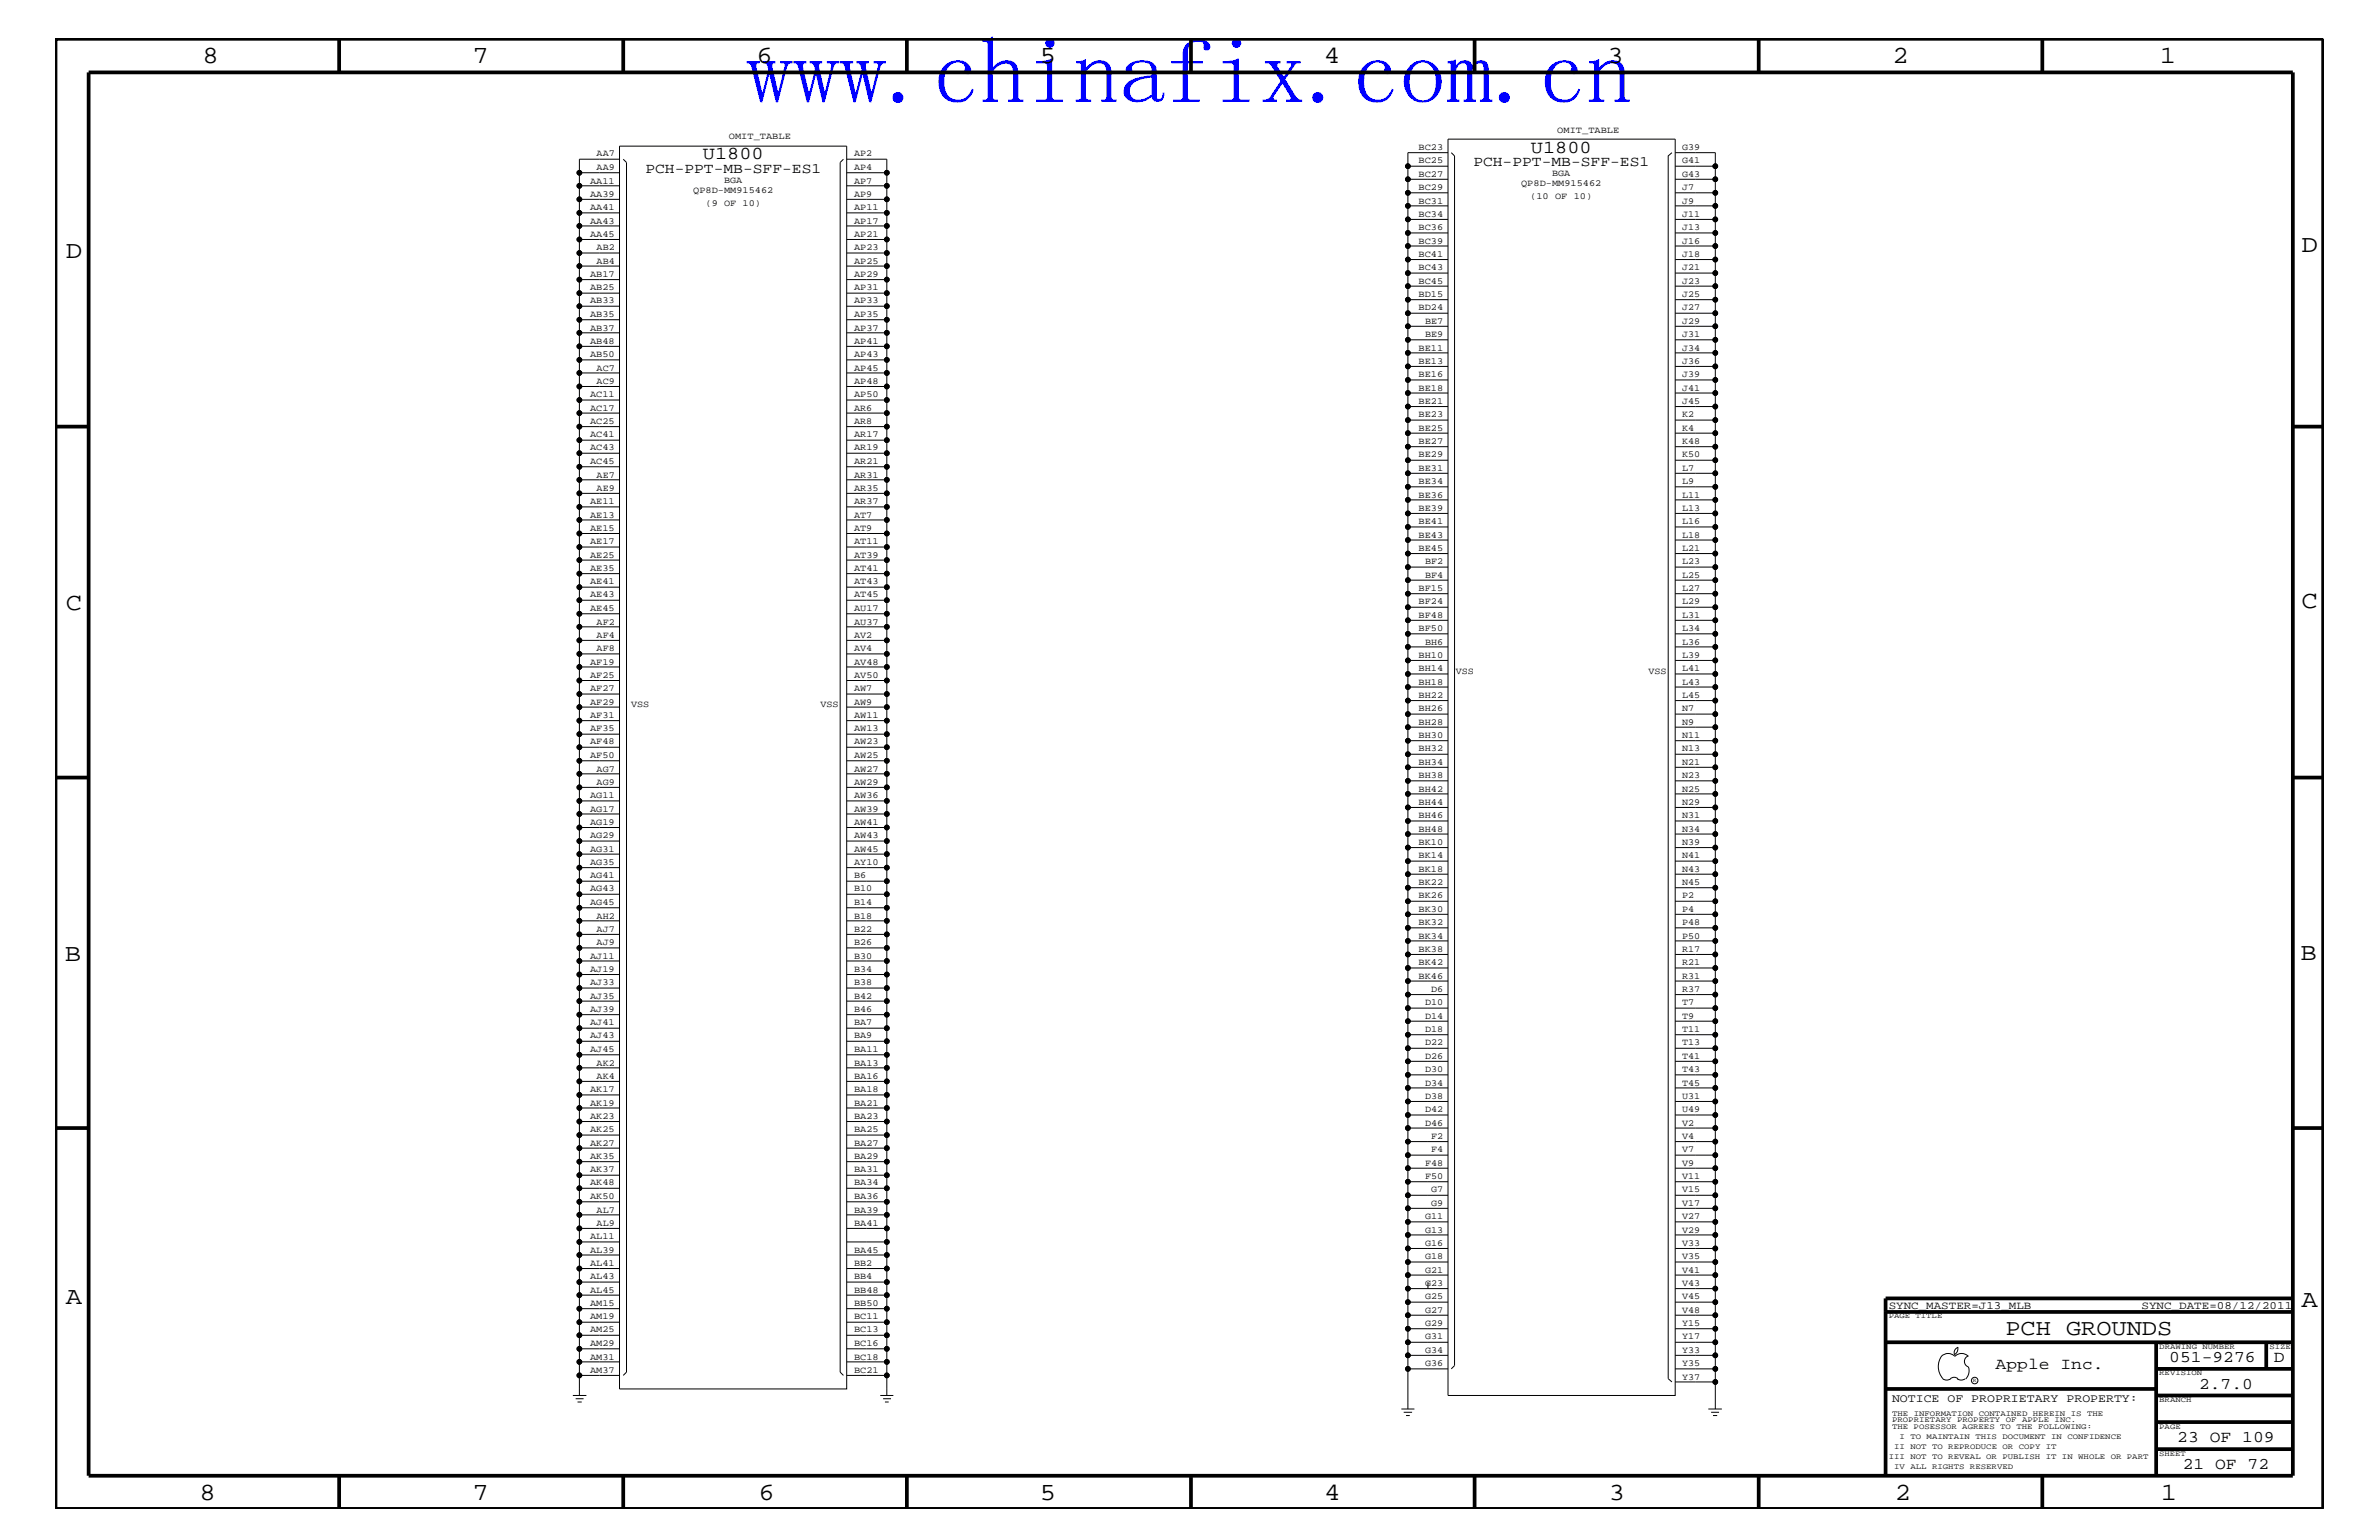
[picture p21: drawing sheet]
<svg xmlns="http://www.w3.org/2000/svg" width="432mm" height="279mm" viewBox="0 0 432 279" stroke-linecap="round" stroke-linejoin="round" font-family="sans-serif">
<defs><g id="words">
<text font-size="16.9" fill="#00f" x="135.5" y="18.7">www.chinafix.com.cn</text>
<g font-size="4.5">
<text x="36.7" y="11.5">8</text>
<text x="85.8" y="11.5">7</text>
<text x="137.3" y="11.5">6</text>
<text x="188.7" y="11.5">5</text>
<text x="240.3" y="11.5">4</text>
<text x="291.8" y="11.5">3</text>
<text x="343.5" y="11.5">2</text>
<text x="392" y="11.5">1</text>
<text x="11.9" y="46.8">D</text>
<text x="417.7" y="45.7">D</text>
<text x="11.9" y="110.6">C</text>
<text x="417.7" y="110.3">C</text>
<text x="11.8" y="174.3">B</text>
<text x="417.6" y="174.2">B</text>
<text x="11.9" y="236.7">A</text>
<text x="417.7" y="237.1">A</text>
<text x="36.2" y="272.1">8</text>
<text x="85.8" y="272.1">7</text>
<text x="137.7" y="272.1">6</text>
<text x="188.7" y="272.1">5</text>
<text x="240.4" y="272.1">4</text>
<text x="292" y="272.1">3</text>
<text x="343.9" y="272.1">2</text>
<text x="392.2" y="272.1">1</text>
</g>
<text font-size="4.1" x="364" y="242.3">PCH GROUNDS</text>
<g font-size="3.3">
<text x="127.6" y="28.9">U1800</text>
<text x="277.9" y="27.7">U1800</text>
</g>
<g font-size="3">
<text x="362.2" y="248.4">Apple Inc.</text>
<text x="393.7" y="247.1">051-9276</text>
<text x="399.2" y="252">2.7.0</text>
<text x="412.7" y="247.1">D</text>
<text x="395.2" y="261.6">23 OF 109</text>
<text x="396.2" y="266.6">21 OF 72</text>
</g>
<g font-size="2.6">
<text x="117.1" y="31.4">PCH-PPT-MB-SFF-ES1</text>
<text x="267.4" y="30.2">PCH-PPT-MB-SFF-ES1</text>
</g>
<text font-size="2.1" x="343.4" y="254.4">NOTICE OF PROPRIETARY PROPERTY:</text>
<g font-size="2">
<text x="342.8" y="237.4">SYNC_MASTER=J13_MLB</text>
<text x="388.7" y="237.4">SYNC_DATE=08/12/2011</text>
</g>
<g font-size="1.7">
<text x="108.3" y="28.4">AA7</text>
<text x="132.3" y="25.3">OMIT_TABLE</text>
<text x="155" y="28.4">AP2</text>
<text x="257.5" y="27.2">BC23</text>
<text x="257.5" y="29.7">BC25</text>
<text x="282.7" y="24.1">OMIT_TABLE</text>
<text x="305.3" y="27.2">G39</text>
<text x="305.3" y="29.7">G41</text>
<text x="107.1" y="35.7">AA39</text>
<text x="107.1" y="33.3">AA11</text>
<text x="108.3" y="30.8">AA9</text>
<text x="125.8" y="35">QP8D-MM915462</text>
<text x="131.4" y="33.1">BGA</text>
<text x="155" y="30.8">AP4</text>
<text x="155" y="33.3">AP7</text>
<text x="155" y="35.7">AP9</text>
<text x="257.5" y="32">BC27</text>
<text x="257.5" y="34.5">BC29</text>
<text x="276.1" y="33.7">QP8D-MM915462</text>
<text x="281.7" y="31.9">BGA</text>
<text x="305.3" y="34.5">J7</text>
<text x="305.3" y="32">G43</text>
<text x="107.1" y="38.1">AA41</text>
<text x="107.1" y="40.6">AA43</text>
<text x="128.1" y="37.4">(9 OF 10)</text>
<text x="155" y="38.1">AP11</text>
<text x="155" y="40.6">AP17</text>
<text x="257.5" y="36.9">BC31</text>
<text x="257.5" y="39.3">BC34</text>
<text x="257.5" y="41.8">BC36</text>
<text x="277.7" y="36.2">(10 OF 10)</text>
<text x="305.3" y="36.9">J9</text>
<text x="305.3" y="39.3">J11</text>
<text x="305.3" y="41.8">J13</text>
<text x="107.1" y="43">AA45</text>
<text x="108.3" y="45.4">AB2</text>
<text x="108.3" y="47.9">AB4</text>
<text x="155" y="47.9">AP25</text>
<text x="155" y="43">AP21</text>
<text x="155" y="45.4">AP23</text>
<text x="257.5" y="44.2">BC39</text>
<text x="257.5" y="46.6">BC41</text>
<text x="305.3" y="44.2">J16</text>
<text x="305.3" y="46.6">J18</text>
<text x="107.1" y="52.7">AB25</text>
<text x="107.1" y="50.2">AB17</text>
<text x="155" y="50.2">AP29</text>
<text x="155" y="52.7">AP31</text>
<text x="257.5" y="49.1">BC43</text>
<text x="257.5" y="51.5">BC45</text>
<text x="257.5" y="53.9">BD15</text>
<text x="305.3" y="49.1">J21</text>
<text x="305.3" y="51.5">J23</text>
<text x="305.3" y="53.9">J25</text>
<text x="107.1" y="55.1">AB33</text>
<text x="107.1" y="57.5">AB35</text>
<text x="107.1" y="60">AB37</text>
<text x="155" y="55.1">AP33</text>
<text x="155" y="57.5">AP35</text>
<text x="155" y="60">AP37</text>
<text x="257.5" y="56.3">BD24</text>
<text x="258.7" y="58.7">BE7</text>
<text x="305.3" y="56.3">J27</text>
<text x="305.3" y="58.7">J29</text>
<text x="107.1" y="64.8">AB50</text>
<text x="107.1" y="62.3">AB48</text>
<text x="155" y="62.3">AP41</text>
<text x="155" y="64.8">AP43</text>
<text x="257.5" y="63.6">BE11</text>
<text x="257.5" y="66">BE13</text>
<text x="258.7" y="61.2">BE9</text>
<text x="305.3" y="61.2">J31</text>
<text x="305.3" y="63.6">J34</text>
<text x="305.3" y="66">J36</text>
<text x="108.3" y="67.3">AC7</text>
<text x="108.3" y="69.6">AC9</text>
<text x="155" y="67.3">AP45</text>
<text x="155" y="69.6">AP48</text>
<text x="257.5" y="68.4">BE16</text>
<text x="257.5" y="70.9">BE18</text>
<text x="305.3" y="68.4">J39</text>
<text x="305.3" y="70.9">J41</text>
<text x="107.1" y="72.1">AC11</text>
<text x="107.1" y="74.5">AC17</text>
<text x="107.1" y="76.9">AC25</text>
<text x="155" y="72.1">AP50</text>
<text x="155" y="74.5">AR6</text>
<text x="155" y="76.9">AR8</text>
<text x="257.5" y="73.3">BE21</text>
<text x="257.5" y="75.7">BE23</text>
<text x="305.3" y="73.3">J45</text>
<text x="305.3" y="75.7">K2</text>
<text x="107.1" y="79.4">AC41</text>
<text x="107.1" y="81.7">AC43</text>
<text x="155" y="79.4">AR17</text>
<text x="155" y="81.7">AR19</text>
<text x="257.5" y="78.2">BE25</text>
<text x="257.5" y="80.5">BE27</text>
<text x="257.5" y="83">BE29</text>
<text x="305.3" y="78.2">K4</text>
<text x="305.3" y="80.5">K48</text>
<text x="305.3" y="83">K50</text>
<text x="107.1" y="84.2">AC45</text>
<text x="108.3" y="86.6">AE7</text>
<text x="108.3" y="89">AE9</text>
<text x="155" y="84.2">AR21</text>
<text x="155" y="86.6">AR31</text>
<text x="155" y="89">AR35</text>
<text x="257.5" y="85.4">BE31</text>
<text x="257.5" y="87.8">BE34</text>
<text x="305.3" y="85.4">L7</text>
<text x="305.3" y="87.8">L9</text>
<text x="107.1" y="91.5">AE11</text>
<text x="107.1" y="93.9">AE13</text>
<text x="155" y="91.5">AR37</text>
<text x="155" y="93.9">AT7</text>
<text x="257.5" y="90.3">BE36</text>
<text x="257.5" y="92.7">BE39</text>
<text x="257.5" y="95.1">BE41</text>
<text x="305.3" y="90.3">L11</text>
<text x="305.3" y="92.7">L13</text>
<text x="305.3" y="95.1">L16</text>
<text x="107.1" y="96.3">AE15</text>
<text x="107.1" y="98.7">AE17</text>
<text x="107.1" y="101.2">AE25</text>
<text x="155" y="96.3">AT9</text>
<text x="155" y="98.7">AT11</text>
<text x="155" y="101.2">AT39</text>
<text x="257.5" y="97.6">BE43</text>
<text x="257.5" y="99.9">BE45</text>
<text x="305.3" y="97.6">L18</text>
<text x="305.3" y="99.9">L21</text>
<text x="107.1" y="103.6">AE35</text>
<text x="107.1" y="106">AE41</text>
<text x="155" y="103.6">AT41</text>
<text x="155" y="106">AT43</text>
<text x="257.5" y="107.2">BF15</text>
<text x="258.7" y="102.4">BF2</text>
<text x="258.7" y="104.8">BF4</text>
<text x="305.3" y="102.4">L23</text>
<text x="305.3" y="104.8">L25</text>
<text x="305.3" y="107.2">L27</text>
<text x="107.1" y="108.4">AE43</text>
<text x="107.1" y="110.9">AE45</text>
<text x="108.3" y="113.3">AF2</text>
<text x="155" y="108.4">AT45</text>
<text x="155" y="110.9">AU17</text>
<text x="155" y="113.3">AU37</text>
<text x="257.5" y="109.7">BF24</text>
<text x="257.5" y="112">BF48</text>
<text x="305.3" y="109.7">L29</text>
<text x="305.3" y="112">L31</text>
<text x="108.3" y="115.7">AF4</text>
<text x="108.3" y="118.1">AF8</text>
<text x="155" y="115.7">AV2</text>
<text x="155" y="118.1">AV4</text>
<text x="257.5" y="114.5">BF50</text>
<text x="257.5" y="119.3">BH10</text>
<text x="258.7" y="117">BH6</text>
<text x="305.3" y="114.5">L34</text>
<text x="305.3" y="117">L36</text>
<text x="305.3" y="119.3">L39</text>
<text x="107.1" y="120.6">AF19</text>
<text x="107.1" y="123">AF25</text>
<text x="107.1" y="125.4">AF27</text>
<text x="155" y="120.6">AV48</text>
<text x="155" y="123">AV50</text>
<text x="155" y="125.4">AW7</text>
<text x="257.5" y="121.8">BH14</text>
<text x="257.5" y="124.2">BH18</text>
<text x="264.2" y="122.3">VSS</text>
<text x="299.2" y="122.3">VSS</text>
<text x="305.3" y="121.8">L41</text>
<text x="305.3" y="124.2">L43</text>
<text x="107.1" y="127.9">AF29</text>
<text x="107.1" y="130.2">AF31</text>
<text x="114.6" y="128.3">VSS</text>
<text x="148.9" y="128.3">VSS</text>
<text x="155" y="127.9">AW9</text>
<text x="155" y="130.2">AW11</text>
<text x="257.5" y="126.6">BH22</text>
<text x="257.5" y="129.1">BH26</text>
<text x="257.5" y="131.5">BH28</text>
<text x="305.3" y="126.6">L45</text>
<text x="305.3" y="129.1">N7</text>
<text x="305.3" y="131.5">N9</text>
<text x="107.1" y="132.7">AF35</text>
<text x="107.1" y="135.1">AF48</text>
<text x="107.1" y="137.5">AF50</text>
<text x="155" y="132.7">AW13</text>
<text x="155" y="135.1">AW23</text>
<text x="155" y="137.5">AW25</text>
<text x="257.5" y="133.9">BH30</text>
<text x="257.5" y="136.3">BH32</text>
<text x="305.3" y="133.9">N11</text>
<text x="305.3" y="136.3">N13</text>
<text x="108.3" y="140">AG7</text>
<text x="108.3" y="142.4">AG9</text>
<text x="155" y="140">AW27</text>
<text x="155" y="142.4">AW29</text>
<text x="257.5" y="138.7">BH34</text>
<text x="257.5" y="141.2">BH38</text>
<text x="257.5" y="143.6">BH42</text>
<text x="305.3" y="138.7">N21</text>
<text x="305.3" y="141.2">N23</text>
<text x="305.3" y="143.6">N25</text>
<text x="107.1" y="144.8">AG11</text>
<text x="107.1" y="147.3">AG17</text>
<text x="107.1" y="149.6">AG19</text>
<text x="155" y="144.8">AW36</text>
<text x="155" y="147.3">AW39</text>
<text x="155" y="149.6">AW41</text>
<text x="257.5" y="146">BH44</text>
<text x="257.5" y="148.4">BH46</text>
<text x="305.3" y="146">N29</text>
<text x="305.3" y="148.4">N31</text>
<text x="107.1" y="152.1">AG29</text>
<text x="107.1" y="154.5">AG31</text>
<text x="155" y="152.1">AW43</text>
<text x="155" y="154.5">AW45</text>
<text x="257.5" y="150.9">BH48</text>
<text x="257.5" y="153.3">BK10</text>
<text x="257.5" y="155.7">BK14</text>
<text x="305.3" y="150.9">N34</text>
<text x="305.3" y="153.3">N39</text>
<text x="305.3" y="155.7">N41</text>
<text x="107.1" y="156.9">AG35</text>
<text x="107.1" y="159.4">AG41</text>
<text x="107.1" y="161.7">AG43</text>
<text x="155" y="156.9">AY10</text>
<text x="155" y="159.4">B6</text>
<text x="155" y="161.7">B10</text>
<text x="257.5" y="158.2">BK18</text>
<text x="257.5" y="160.6">BK22</text>
<text x="305.3" y="158.2">N43</text>
<text x="305.3" y="160.6">N45</text>
<text x="107.1" y="164.2">AG45</text>
<text x="108.3" y="166.7">AH2</text>
<text x="155" y="164.2">B14</text>
<text x="155" y="166.7">B18</text>
<text x="257.5" y="163">BK26</text>
<text x="257.5" y="165.4">BK30</text>
<text x="257.5" y="167.8">BK32</text>
<text x="305.3" y="163">P2</text>
<text x="305.3" y="165.4">P4</text>
<text x="305.3" y="167.8">P48</text>
<text x="107.1" y="173.9">AJ11</text>
<text x="108.3" y="169">AJ7</text>
<text x="108.3" y="171.5">AJ9</text>
<text x="155" y="169">B22</text>
<text x="155" y="171.5">B26</text>
<text x="155" y="173.9">B30</text>
<text x="257.5" y="170.3">BK34</text>
<text x="257.5" y="172.7">BK38</text>
<text x="305.3" y="170.3">P50</text>
<text x="305.3" y="172.7">R17</text>
<text x="107.1" y="176.3">AJ19</text>
<text x="107.1" y="178.8">AJ33</text>
<text x="155" y="176.3">B34</text>
<text x="155" y="178.8">B38</text>
<text x="257.5" y="175.1">BK42</text>
<text x="257.5" y="177.6">BK46</text>
<text x="259.8" y="179.9">D6</text>
<text x="305.3" y="175.1">R21</text>
<text x="305.3" y="177.6">R31</text>
<text x="305.3" y="179.9">R37</text>
<text x="107.1" y="181.2">AJ35</text>
<text x="107.1" y="183.6">AJ39</text>
<text x="155" y="181.2">B42</text>
<text x="155" y="183.6">B46</text>
<text x="258.7" y="182.4">D10</text>
<text x="258.7" y="184.9">D14</text>
<text x="305.3" y="182.4">T7</text>
<text x="305.3" y="184.9">T9</text>
<text x="107.1" y="186">AJ41</text>
<text x="107.1" y="188.4">AJ43</text>
<text x="107.1" y="190.9">AJ45</text>
<text x="155" y="186">BA7</text>
<text x="155" y="188.4">BA9</text>
<text x="155" y="190.9">BA11</text>
<text x="258.7" y="187.2">D18</text>
<text x="258.7" y="189.7">D22</text>
<text x="305.3" y="187.2">T11</text>
<text x="305.3" y="189.7">T13</text>
<text x="108.3" y="193.3">AK2</text>
<text x="108.3" y="195.7">AK4</text>
<text x="155" y="193.3">BA13</text>
<text x="155" y="195.7">BA16</text>
<text x="258.7" y="192.1">D26</text>
<text x="258.7" y="194.5">D30</text>
<text x="258.7" y="197">D34</text>
<text x="305.3" y="192.1">T41</text>
<text x="305.3" y="194.5">T43</text>
<text x="305.3" y="197">T45</text>
<text x="107.1" y="198.1">AK17</text>
<text x="107.1" y="200.6">AK19</text>
<text x="107.1" y="203">AK23</text>
<text x="155" y="198.1">BA18</text>
<text x="155" y="200.6">BA21</text>
<text x="155" y="203">BA23</text>
<text x="258.7" y="199.3">D38</text>
<text x="258.7" y="201.8">D42</text>
<text x="305.3" y="199.3">U31</text>
<text x="305.3" y="201.8">U49</text>
<text x="107.1" y="205.4">AK25</text>
<text x="107.1" y="207.9">AK27</text>
<text x="155" y="205.4">BA25</text>
<text x="155" y="207.9">BA27</text>
<text x="258.7" y="204.2">D46</text>
<text x="259.8" y="206.6">F2</text>
<text x="259.8" y="209.1">F4</text>
<text x="305.3" y="204.2">V2</text>
<text x="305.3" y="206.6">V4</text>
<text x="305.3" y="209.1">V7</text>
<text x="107.1" y="210.3">AK35</text>
<text x="107.1" y="212.7">AK37</text>
<text x="107.1" y="215.1">AK48</text>
<text x="155" y="210.3">BA29</text>
<text x="155" y="212.7">BA31</text>
<text x="155" y="215.1">BA34</text>
<text x="258.7" y="211.5">F48</text>
<text x="258.7" y="213.9">F50</text>
<text x="305.3" y="211.5">V9</text>
<text x="305.3" y="213.9">V11</text>
<text x="107.1" y="217.5">AK50</text>
<text x="108.3" y="220">AL7</text>
<text x="155" y="217.5">BA36</text>
<text x="155" y="220">BA39</text>
<text x="258.7" y="221.2">G11</text>
<text x="259.8" y="216.4">G7</text>
<text x="259.8" y="218.7">G9</text>
<text x="305.3" y="216.4">V15</text>
<text x="305.3" y="218.7">V17</text>
<text x="305.3" y="221.2">V27</text>
<text x="107.1" y="224.8">AL11</text>
<text x="107.1" y="227.3">AL39</text>
<text x="108.3" y="222.4">AL9</text>
<text x="155" y="222.4">BA41</text>
<text x="155" y="227.3">BA45</text>
<text x="258.7" y="223.6">G13</text>
<text x="258.7" y="226">G16</text>
<text x="305.3" y="223.6">V29</text>
<text x="305.3" y="226">V33</text>
<text x="107.1" y="229.6">AL41</text>
<text x="107.1" y="232.1">AL43</text>
<text x="155" y="229.6">BB2</text>
<text x="155" y="232.1">BB4</text>
<text x="258.7" y="228.5">G18</text>
<text x="258.7" y="230.9">G21</text>
<text x="258.7" y="233.3">G23</text>
<text x="305.3" y="228.5">V35</text>
<text x="305.3" y="230.9">V41</text>
<text x="305.3" y="233.3">V43</text>
<text x="107.1" y="234.6">AL45</text>
<text x="107.1" y="236.9">AM15</text>
<text x="107.1" y="239.4">AM19</text>
<text x="155" y="234.6">BB48</text>
<text x="155" y="236.9">BB50</text>
<text x="155" y="239.4">BC11</text>
<text x="258.7" y="235.7">G25</text>
<text x="258.7" y="238.2">G27</text>
<text x="305.3" y="235.7">V45</text>
<text x="305.3" y="238.2">V48</text>
<text x="107.1" y="241.8">AM25</text>
<text x="107.1" y="244.2">AM29</text>
<text x="155" y="241.8">BC13</text>
<text x="155" y="244.2">BC16</text>
<text x="258.7" y="240.6">G29</text>
<text x="258.7" y="243">G31</text>
<text x="258.7" y="245.4">G34</text>
<text x="305.3" y="240.6">Y15</text>
<text x="305.3" y="243">Y17</text>
<text x="305.3" y="245.4">Y33</text>
<text x="107.1" y="246.7">AM31</text>
<text x="107.1" y="249">AM37</text>
<text x="155" y="246.7">BC18</text>
<text x="155" y="249">BC21</text>
<text x="258.7" y="247.8">G36</text>
<text x="305.3" y="247.8">Y35</text>
<text x="305.3" y="250.3">Y37</text>
</g>
<g font-size="1.4">
<text x="342.8" y="239.2">PAGE TITLE</text>
<text x="391.9" y="244.7">DRAWING NUMBER</text>
<text x="411.9" y="244.7">SIZE</text>
<text x="391.9" y="249.5">REVISION</text>
<text x="343.4" y="256.8">THE INFORMATION CONTAINED HEREIN IS THE</text>
<text x="391.9" y="254.4">BRANCH</text>
<text x="343.4" y="258">PROPRIETARY PROPERTY OF APPLE INC.</text>
<text x="343.4" y="259.3">THE POSESSOR AGREES TO THE FOLLOWING:</text>
<text x="343.8" y="262.9">II NOT TO REPRODUCE OR COPY IT</text>
<text x="344.8" y="261.1">I TO MAINTAIN THIS DOCUMENT IN CONFIDENCE</text>
<text x="391.9" y="259.3">PAGE</text>
<text x="342.8" y="264.7">III NOT TO REVEAL OR PUBLISH IT IN WHOLE OR PART</text>
<text x="343.8" y="266.6">IV ALL RIGHTS RESERVED</text>
<text x="391.9" y="264.1">SHEET</text>
</g>
<text font-size="1" x="358.1" y="250.7">R</text>
</g></defs>
<g fill="none" stroke="#000" stroke-width=".18">
<path d="M105.2 36.2v2.4h7.2M105.2 38.6v4.8h7.2M105.2 31.3v2.4M112.4 26.5h41.3v225.5h-41.3zM112.4 28.9h-7.2v2.4h7.2M112.4 33.7h-7.2v2.5h7.2M113.1 28.9l.6 .6v219.4l-.6 .6M153.1 28.9l-.6 .6v219.4l.6 .6M153.7 38.6h7.3M153.7 33.7h7.3M153.7 31.3h7.3M153.7 28.9h7.3v4.8"/>
<path d="M161 33.7v2.5h-7.3M161 36.2v9.7M255.5 32.5v2.5h7.3M255.5 35v2.4h7.3M255.5 37.4v2.4h7.3M255.5 39.8v2.5h7.3M262.8 25.2h41.3v228h-41.3zM262.8 30.2h-7.3v2.3h7.3M262.8 27.7h-7.3v2.5M263.4 27.7l.6 .6v219.5l-.6 .6M303.5 27.7l-.7 .6v221.8l.7 .6M304.1 39.8h7.2"/>
<path d="M304.1 37.4h7.2M304.1 35h7.2M304.1 27.7h7.2v2.5M304.1 30.2h7.2M311.3 30.2v2.3h-7.2M311.3 32.5v9.8M105.2 48.3v2.4h7.2M105.2 50.7v2.5h7.2M105.2 53.2v2.4h7.2M105.2 41h7.2M105.2 43.4v2.5M105.2 55.6v2.4"/>
<path d="M112.4 45.9h-7.2v2.4h7.2M112.4 58h-7.2v2.4h7.2M153.7 58h7.3M153.7 55.6h7.3M153.7 53.2h7.3M153.7 50.7h7.3M153.7 45.9h7.3M153.7 43.4h7.3M153.7 41h7.3M161 45.9v2.4h-7.3M161 58v2.4h-7.3M161 48.3v9.7"/>
<path d="M255.5 42.3v2.3h7.3M255.5 44.6v2.5h7.3M255.5 47.1v2.4h7.3M255.5 49.5v2.4h7.3M255.5 56.8v2.4h7.3M255.5 59.2v2.5h7.3M255.5 51.9v2.5M262.8 54.4h-7.3v2.4h7.3M304.1 59.2h7.2M304.1 54.4h7.2M304.1 51.9h7.2M304.1 49.5h7.2"/>
<path d="M304.1 47.1h7.2M304.1 42.3h7.2M311.3 42.3v2.3h-7.2M311.3 54.4v2.4h-7.2M311.3 44.6v9.8M311.3 56.8v9.7M105.2 60.4v2.4h7.2M105.2 62.8v2.5h7.2M105.2 65.3v4.8h7.2M105.2 70.1v2.5h7.2M105.2 72.6v2.3h7.2M105.2 74.9v2.5h7.2"/>
<path d="M105.2 77.4v2.5h7.2M105.2 67.7h7.2M105.2 79.9v2.3M153.7 79.9h7.3M153.7 77.4h7.3M153.7 74.9h7.3M153.7 70.1h7.3M153.7 67.7h7.3M153.7 65.3h7.3M153.7 62.8h7.3M161 70.1v2.5h-7.3M161 60.4v9.7"/>
<path d="M161 72.6v9.6M255.5 61.7v2.3h7.3M255.5 64v2.5h7.3M255.5 66.5v2.4h7.3M255.5 68.9v2.4h7.3M255.5 71.3v2.5h7.3M255.5 73.8v2.4h7.3M255.5 76.2v2.4M262.8 78.6h-7.3v2.4h7.3M304.1 78.6h7.2M304.1 76.2h7.2M304.1 73.8h7.2"/>
<path d="M304.1 71.3h7.2M304.1 66.5h7.2M304.1 64h7.2M304.1 61.7h7.2M311.3 66.5v2.4h-7.2M311.3 78.6v2.4h-7.2M311.3 68.9v9.7M105.2 84.7v2.4h7.2M105.2 87.1v2.4h7.2M105.2 89.5v4.8h7.2M105.2 94.3v2.5h7.2M105.2 96.8v2.4h7.2"/>
<path d="M105.2 99.2v2.4h7.2M105.2 92h7.2M112.4 82.2h-7.2v2.5h7.2M153.7 99.2h7.3M153.7 94.3h7.3M153.7 92h7.3M153.7 89.5h7.3M153.7 87.1h7.3M153.7 82.2h7.3M161 82.2v2.5h-7.3M161 94.3v2.5h-7.3M161 84.7v9.6"/>
<path d="M161 96.8v9.7M255.5 81v2.5h7.3M255.5 83.5v2.4h7.3M255.5 85.9v2.4h7.3M255.5 88.3v2.4h7.3M255.5 90.7v2.5h7.3M255.5 93.2v2.4h7.3M255.5 95.6v2.4h7.3M255.5 98v2.4h7.3M304.1 98h7.2M304.1 95.6h7.2M304.1 90.7h7.2"/>
<path d="M304.1 88.3h7.2M304.1 85.9h7.2M304.1 83.5h7.2M311.3 90.7v2.5h-7.2M311.3 81v9.7M311.3 93.2v9.7M105.2 101.6v2.5h7.2M105.2 108.9v2.5h7.2M105.2 111.4v2.3h7.2M105.2 113.7v4.9h7.2M105.2 118.6v2.4h7.2M105.2 116.2h7.2"/>
<path d="M105.2 104.1v2.4M112.4 106.5h-7.2v2.4h7.2M153.7 118.6h7.3M153.7 116.2h7.3M153.7 113.7h7.3M153.7 111.4h7.3M153.7 106.5h7.3M153.7 104.1h7.3M153.7 101.6h7.3M161 106.5v2.4h-7.3M161 118.6v2.4h-7.3M161 108.9v9.7"/>
<path d="M255.5 105.3v2.4h7.3M255.5 107.7v2.5h7.3M255.5 110.2v2.3h7.3M255.5 115v4.8h7.3M255.5 119.8v2.5h7.3M255.5 117.4h7.3M255.5 115h7.3M255.5 100.4v2.5M255.5 112.5v2.5M262.8 102.9h-7.3v2.4h7.3M304.1 119.8h7.2M304.1 115h7.2"/>
<path d="M304.1 112.5h7.2M304.1 110.2h7.2M304.1 107.7h7.2M304.1 102.9h7.2M304.1 100.4h7.2M311.3 102.9v2.4h-7.2M311.3 115v2.4h-7.2M311.3 105.3v9.7M311.3 117.4v9.7M105.2 121v2.5h7.2M105.2 123.5v2.4h7.2M105.2 125.9v2.4h7.2"/>
<path d="M105.2 133.2v2.4h7.2M105.2 135.6v2.4h7.2M105.2 138v4.9h7.2M105.2 128.3v2.4M112.4 130.7h-7.2v2.5h7.2M153.7 138h7.3M153.7 135.6h7.3M153.7 130.7h7.3M153.7 128.3h7.3M153.7 125.9h7.3M153.7 123.5h7.3M161 130.7v2.5h-7.3"/>
<path d="M161 121v9.7M161 133.2v9.7M255.5 122.3v2.3h7.3M255.5 129.6v2.3h7.3M255.5 131.9v2.5h7.3M255.5 134.4v2.4h7.3M255.5 139.2v4.8h7.3M255.5 139.2h7.3M255.5 124.6v2.5M255.5 136.8v2.4M262.8 127.1h-7.3v2.5h7.3M304.1 139.2h7.2"/>
<path d="M304.1 136.8h7.2M304.1 134.4h7.2M304.1 131.9h7.2M304.1 127.1h7.2M304.1 124.6h7.2M304.1 122.3h7.2M311.3 127.1v2.5h-7.2M311.3 139.2v2.5h-7.2M311.3 129.6v9.6M105.2 142.9v2.4h7.2M105.2 145.3v2.4h7.2M105.2 147.7v2.4h7.2"/>
<path d="M105.2 150.1v2.5h7.2M105.2 157.4v2.5h7.2M105.2 159.9v2.3h7.2M105.2 140.4h7.2M105.2 152.6v2.4M112.4 155h-7.2v2.4h7.2M153.7 159.9h7.3M153.7 155h7.3M153.7 152.6h7.3M153.7 150.1h7.3M153.7 147.7h7.3M153.7 142.9h7.3"/>
<path d="M153.7 140.4h7.3M161 142.9v2.4h-7.3M161 155v2.4h-7.3M161 145.3v9.7M161 157.4v9.7M255.5 144v2.5h7.3M255.5 146.5v2.4h7.3M255.5 153.8v2.4h7.3M255.5 156.2v2.4h7.3M255.5 158.6v2.5h7.3M255.5 141.7h7.3M255.5 148.9v2.4"/>
<path d="M262.8 151.3h-7.3v2.5h7.3M304.1 158.6h7.2M304.1 156.2h7.2M304.1 151.3h7.2M304.1 148.9h7.2M304.1 146.5h7.2M304.1 144h7.2M311.3 151.3v2.5h-7.2M311.3 141.7v9.6M311.3 153.8v9.7M105.2 162.2v2.5h7.2M105.2 164.7v2.4h7.2"/>
<path d="M105.2 167.1v2.4h7.2M105.2 169.5v2.5h7.2M105.2 172v2.4h7.2M105.2 174.4v2.4h7.2M105.2 176.8v2.5M112.4 179.3h-7.2v2.3h7.2M153.7 179.3h7.3M153.7 176.8h7.3M153.7 174.4h7.3M153.7 172h7.3M153.7 167.1h7.3M153.7 164.7h7.3"/>
<path d="M153.7 162.2h7.3M161 167.1v2.4h-7.3M161 179.3v2.3h-7.3M161 169.5v9.8M255.5 163.5v4.8h7.3M255.5 168.3v2.4h7.3M255.5 170.7v2.5h7.3M255.5 178v2.4h7.3M255.5 165.9h7.3M255.5 163.5h7.3M255.5 161.1v2.4M255.5 173.2v2.4"/>
<path d="M262.8 175.6h-7.3v2.4h7.3M304.1 178h7.2M304.1 175.6h7.2M304.1 170.7h7.2M304.1 168.3h7.2M304.1 163.5h7.2M304.1 161.1h7.2M311.3 163.5v2.4h-7.2M311.3 170.7v2.5h-7.2M311.3 165.9v4.8M311.3 173.2v9.7M105.2 181.6v2.5h7.2"/>
<path d="M105.2 184.1v2.4h7.2M105.2 186.5v2.4h7.2M105.2 188.9v2.5h7.2M105.2 191.4v2.3M105.2 196.2v2.5M112.4 193.7h-7.2v2.5h7.2M112.4 198.7h-7.2v2.3h7.2M153.7 188.9h7.3M153.7 186.5h7.3M153.7 184.1h7.3M161 188.9v2.5h-7.3M161 191.4v2.3h-7.3"/>
<path d="M161 193.7v2.5h-7.3M161 196.2v2.5h-7.3M161 198.7v2.3h-7.3M161 181.6v7.3M255.5 180.4v2.5h7.3M255.5 182.9v2.4h7.3M255.5 187.7v2.5h7.3M255.5 187.7h7.3M255.5 185.3v2.4M255.5 190.2v2.4M255.5 195v2.4M255.5 199.8v2.5"/>
<path d="M262.8 192.6h-7.3v2.4h7.3M262.8 197.4h-7.3v2.4h7.3M304.1 199.8h7.2M304.1 195h7.2M304.1 192.6h7.2M304.1 190.2h7.2M304.1 187.7h7.2M304.1 182.9h7.2M304.1 180.4h7.2M311.3 182.9v2.4h-7.2M311.3 195v2.4h-7.2M311.3 185.3v9.7"/>
<path d="M311.3 197.4v9.7M105.2 213.2v2.4h7.2M105.2 213.2h7.2M105.2 201v2.5M105.2 205.9v2.4M105.2 210.8v2.4M105.2 215.6v2.4M112.4 203.5h-7.2v2.4h7.2M112.4 208.3h-7.2v2.5h7.2M112.4 218h-7.2v2.4h7.2M153.7 218h7.3M153.7 215.6h7.3"/>
<path d="M153.7 213.2h7.3M153.7 210.8h7.3M153.7 203.5h7.3M161 203.5v2.4h-7.3M161 205.9v2.4h-7.3M161 218v2.4h-7.3M161 201v2.5M161 208.3v9.7M255.5 214.4v2.5h7.3M255.5 204.7v2.4M255.5 209.6v2.3M255.5 216.9v2.3"/>
<path d="M262.8 202.3h-7.3v2.4h7.3M262.8 207.1h-7.3v2.5h7.3M262.8 211.9h-7.3v2.5h7.3M262.8 219.2h-7.3v2.5h7.3M304.1 219.2h7.2M304.1 216.9h7.2M304.1 214.4h7.2M304.1 211.9h7.2M304.1 207.1h7.2M304.1 204.7h7.2M304.1 202.3h7.2M311.3 207.1v2.5h-7.2"/>
<path d="M311.3 209.6v16.9M105.2 239.9h7.2M105.2 227.7h7.2M105.2 220.4v2.5M105.2 225.3v4.8M105.2 232.6v2.4M105.2 237.4v4.9M112.4 222.9h-7.2v2.4h7.2M112.4 230.1h-7.2v2.5h7.2M112.4 235h-7.2v2.4h7.2M153.7 239.9h7.3M153.7 237.4h7.3"/>
<path d="M153.7 235h7.3M153.7 232.6h7.3M153.7 225.3h7.3M161 220.4v2.5h-7.3M161 225.3v2.4h-7.3M161 227.7v2.4h-7.3M161 222.9v2.4M161 230.1v23.1M255.5 231.3v2.5h3.7M255.5 233.8v2.4h7.3M255.5 236.2v2.4h7.3M255.5 238.6v2.5h7.3"/>
<path d="M255.5 231.3h7.3M255.5 229h7.3M255.5 221.7v2.4M255.5 226.5v4.8M259.2 233.8h3.6M259.2 232.6v1.2M262.8 224.1h-7.3v2.4h7.3M304.1 238.6h7.2M304.1 236.2h7.2M304.1 233.8h7.2M304.1 231.3h7.2M304.1 226.5h7.2"/>
<path d="M304.1 224.1h7.2M304.1 221.7h7.2M311.3 226.5v2.5h-7.2M311.3 238.6v2.5h-7.2M311.3 229v9.6M104 253.2h2.4M104.5 253.8h1.4M104.8 254.4h.8M105.2 249.5h7.2M105.2 247.1h7.2M105.2 244.7v8.5M112.4 242.3h-7.2v2.4h7.2"/>
<path d="M153.7 249.5h7.3M153.7 247.1h7.3M153.7 244.7h7.3M153.7 242.3h7.3M159.8 253.2h2.3M160.3 253.8h1.4M160.6 254.4h.7M254.4 255.6h2.3M254.8 256.2h1.5M255.2 256.8h.7M255.5 243.5h7.3M255.5 241.1v4.8"/>
<path d="M255.5 248.4v7.2M262.8 245.9h-7.3v2.5h7.3M304.1 248.4h7.2M304.1 245.9h7.2M304.1 243.5h7.2M310.1 255.6h2.4M310.6 256.2h1.4M310.9 256.8h.8M311.3 248.4v2.3h-7.2M311.3 241.1v7.3M311.3 250.7v4.9M352.4 246.1a1.69 1.69 0 0 1 2.4 0"/>
<path d="M352.4 246a3.3 3.3 0 0 0 .3 4.1M352.6 250.2l.7 .2 .7-.2M354 250.2l.7-.3 .7 .3M354.8 246.1a1.69 1.69 0 0 1 2.5 0M355.3 250.2l.7 .2 .7-.2M355.3 244.4l.1 .3a1.18 1.18 0 0 1-.6 1M355.4 244.4a.99 .99 0 0 0-.6 1.4M357.2 246a1.04 1.04 0 0 0-.6 1 1.04 1.04 0 0 0 .6 1M357.3 248l.1 .7a2.11 2.11 0 0 1-.6 1.5"/>
<circle cx="105.2" cy="31.3" r=".42"/>
<circle cx="105.2" cy="38.6" r=".42"/>
<circle cx="105.2" cy="33.7" r=".42"/>
<circle cx="105.2" cy="36.2" r=".42"/>
<circle cx="161" cy="31.3" r=".42"/>
<circle cx="161" cy="38.6" r=".42"/>
<circle cx="161" cy="36.2" r=".42"/>
<circle cx="161" cy="33.7" r=".42"/>
<circle cx="255.5" cy="30.2" r=".42"/>
<circle cx="255.5" cy="37.4" r=".42"/>
<circle cx="255.5" cy="39.8" r=".42"/>
<circle cx="255.5" cy="35" r=".42"/>
<circle cx="255.5" cy="32.5" r=".42"/>
<circle cx="311.3" cy="39.8" r=".42"/>
<circle cx="311.3" cy="30.2" r=".42"/>
<circle cx="311.3" cy="37.4" r=".42"/>
<circle cx="311.3" cy="32.5" r=".42"/>
<circle cx="311.3" cy="35" r=".42"/>
<circle cx="105.2" cy="55.6" r=".42"/>
<circle cx="105.2" cy="48.3" r=".42"/>
<circle cx="105.2" cy="58" r=".42"/>
<circle cx="105.2" cy="45.9" r=".42"/>
<circle cx="105.2" cy="41" r=".42"/>
<circle cx="105.2" cy="50.7" r=".42"/>
<circle cx="105.2" cy="43.4" r=".42"/>
<circle cx="105.2" cy="53.2" r=".42"/>
<circle cx="161" cy="58" r=".42"/>
<circle cx="161" cy="55.6" r=".42"/>
<circle cx="161" cy="48.3" r=".42"/>
<circle cx="161" cy="41" r=".42"/>
<circle cx="161" cy="53.2" r=".42"/>
<circle cx="161" cy="50.7" r=".42"/>
<circle cx="161" cy="43.4" r=".42"/>
<circle cx="161" cy="45.9" r=".42"/>
<circle cx="255.5" cy="49.5" r=".42"/>
<circle cx="255.5" cy="47.1" r=".42"/>
<circle cx="255.5" cy="56.8" r=".42"/>
<circle cx="255.5" cy="51.9" r=".42"/>
<circle cx="255.5" cy="54.4" r=".42"/>
<circle cx="255.5" cy="59.2" r=".42"/>
<circle cx="255.5" cy="44.6" r=".42"/>
<circle cx="255.5" cy="42.3" r=".42"/>
<circle cx="311.3" cy="47.1" r=".42"/>
<circle cx="311.3" cy="56.8" r=".42"/>
<circle cx="311.3" cy="49.5" r=".42"/>
<circle cx="311.3" cy="59.2" r=".42"/>
<circle cx="311.3" cy="54.4" r=".42"/>
<circle cx="311.3" cy="44.6" r=".42"/>
<circle cx="311.3" cy="42.3" r=".42"/>
<circle cx="311.3" cy="51.9" r=".42"/>
<circle cx="105.2" cy="74.9" r=".42"/>
<circle cx="105.2" cy="65.3" r=".42"/>
<circle cx="105.2" cy="77.4" r=".42"/>
<circle cx="105.2" cy="60.4" r=".42"/>
<circle cx="105.2" cy="72.6" r=".42"/>
<circle cx="105.2" cy="62.8" r=".42"/>
<circle cx="105.2" cy="67.7" r=".42"/>
<circle cx="105.2" cy="70.1" r=".42"/>
<circle cx="105.2" cy="79.9" r=".42"/>
<circle cx="161" cy="65.3" r=".42"/>
<circle cx="161" cy="74.9" r=".42"/>
<circle cx="161" cy="70.1" r=".42"/>
<circle cx="161" cy="77.4" r=".42"/>
<circle cx="161" cy="67.7" r=".42"/>
<circle cx="161" cy="79.9" r=".42"/>
<circle cx="161" cy="62.8" r=".42"/>
<circle cx="161" cy="72.6" r=".42"/>
<circle cx="161" cy="60.4" r=".42"/>
<circle cx="255.5" cy="76.2" r=".42"/>
<circle cx="255.5" cy="73.8" r=".42"/>
<circle cx="255.5" cy="64" r=".42"/>
<circle cx="255.5" cy="66.5" r=".42"/>
<circle cx="255.5" cy="61.7" r=".42"/>
<circle cx="255.5" cy="68.9" r=".42"/>
<circle cx="255.5" cy="71.3" r=".42"/>
<circle cx="255.5" cy="78.6" r=".42"/>
<circle cx="311.3" cy="66.5" r=".42"/>
<circle cx="311.3" cy="76.2" r=".42"/>
<circle cx="311.3" cy="73.8" r=".42"/>
<circle cx="311.3" cy="64" r=".42"/>
<circle cx="311.3" cy="78.6" r=".42"/>
<circle cx="311.3" cy="61.7" r=".42"/>
<circle cx="311.3" cy="68.9" r=".42"/>
<circle cx="311.3" cy="71.3" r=".42"/>
<circle cx="105.2" cy="84.7" r=".42"/>
<circle cx="105.2" cy="92" r=".42"/>
<circle cx="105.2" cy="82.2" r=".42"/>
<circle cx="105.2" cy="94.3" r=".42"/>
<circle cx="105.2" cy="96.8" r=".42"/>
<circle cx="105.2" cy="99.2" r=".42"/>
<circle cx="105.2" cy="87.1" r=".42"/>
<circle cx="105.2" cy="89.5" r=".42"/>
<circle cx="161" cy="84.7" r=".42"/>
<circle cx="161" cy="82.2" r=".42"/>
<circle cx="161" cy="92" r=".42"/>
<circle cx="161" cy="89.5" r=".42"/>
<circle cx="161" cy="94.3" r=".42"/>
<circle cx="161" cy="87.1" r=".42"/>
<circle cx="161" cy="99.2" r=".42"/>
<circle cx="161" cy="96.8" r=".42"/>
<circle cx="255.5" cy="83.5" r=".42"/>
<circle cx="255.5" cy="90.7" r=".42"/>
<circle cx="255.5" cy="93.2" r=".42"/>
<circle cx="255.5" cy="95.6" r=".42"/>
<circle cx="255.5" cy="88.3" r=".42"/>
<circle cx="255.5" cy="98" r=".42"/>
<circle cx="255.5" cy="81" r=".42"/>
<circle cx="255.5" cy="85.9" r=".42"/>
<circle cx="311.3" cy="93.2" r=".42"/>
<circle cx="311.3" cy="83.5" r=".42"/>
<circle cx="311.3" cy="90.7" r=".42"/>
<circle cx="311.3" cy="85.9" r=".42"/>
<circle cx="311.3" cy="98" r=".42"/>
<circle cx="311.3" cy="88.3" r=".42"/>
<circle cx="311.3" cy="95.6" r=".42"/>
<circle cx="311.3" cy="81" r=".42"/>
<circle cx="105.2" cy="108.9" r=".42"/>
<circle cx="105.2" cy="118.6" r=".42"/>
<circle cx="105.2" cy="111.4" r=".42"/>
<circle cx="105.2" cy="101.6" r=".42"/>
<circle cx="105.2" cy="106.5" r=".42"/>
<circle cx="105.2" cy="113.7" r=".42"/>
<circle cx="105.2" cy="116.2" r=".42"/>
<circle cx="105.2" cy="104.1" r=".42"/>
<circle cx="161" cy="111.4" r=".42"/>
<circle cx="161" cy="108.9" r=".42"/>
<circle cx="161" cy="118.6" r=".42"/>
<circle cx="161" cy="101.6" r=".42"/>
<circle cx="161" cy="104.1" r=".42"/>
<circle cx="161" cy="106.5" r=".42"/>
<circle cx="161" cy="116.2" r=".42"/>
<circle cx="161" cy="113.7" r=".42"/>
<circle cx="255.5" cy="110.2" r=".42"/>
<circle cx="255.5" cy="117.4" r=".42"/>
<circle cx="255.5" cy="102.9" r=".42"/>
<circle cx="255.5" cy="100.4" r=".42"/>
<circle cx="255.5" cy="119.8" r=".42"/>
<circle cx="255.5" cy="115" r=".42"/>
<circle cx="255.5" cy="112.5" r=".42"/>
<circle cx="255.5" cy="105.3" r=".42"/>
<circle cx="255.5" cy="107.7" r=".42"/>
<circle cx="311.3" cy="117.4" r=".42"/>
<circle cx="311.3" cy="119.8" r=".42"/>
<circle cx="311.3" cy="102.9" r=".42"/>
<circle cx="311.3" cy="100.4" r=".42"/>
<circle cx="311.3" cy="110.2" r=".42"/>
<circle cx="311.3" cy="115" r=".42"/>
<circle cx="311.3" cy="112.5" r=".42"/>
<circle cx="311.3" cy="107.7" r=".42"/>
<circle cx="311.3" cy="105.3" r=".42"/>
<circle cx="105.2" cy="128.3" r=".42"/>
<circle cx="105.2" cy="135.6" r=".42"/>
<circle cx="105.2" cy="138" r=".42"/>
<circle cx="105.2" cy="130.7" r=".42"/>
<circle cx="105.2" cy="121" r=".42"/>
<circle cx="105.2" cy="125.9" r=".42"/>
<circle cx="105.2" cy="133.2" r=".42"/>
<circle cx="105.2" cy="123.5" r=".42"/>
<circle cx="161" cy="128.3" r=".42"/>
<circle cx="161" cy="138" r=".42"/>
<circle cx="161" cy="135.6" r=".42"/>
<circle cx="161" cy="133.2" r=".42"/>
<circle cx="161" cy="121" r=".42"/>
<circle cx="161" cy="123.5" r=".42"/>
<circle cx="161" cy="125.9" r=".42"/>
<circle cx="161" cy="130.7" r=".42"/>
<circle cx="255.5" cy="129.6" r=".42"/>
<circle cx="255.5" cy="127.1" r=".42"/>
<circle cx="255.5" cy="139.2" r=".42"/>
<circle cx="255.5" cy="136.8" r=".42"/>
<circle cx="255.5" cy="124.6" r=".42"/>
<circle cx="255.5" cy="131.9" r=".42"/>
<circle cx="255.5" cy="134.4" r=".42"/>
<circle cx="255.5" cy="122.3" r=".42"/>
<circle cx="311.3" cy="127.1" r=".42"/>
<circle cx="311.3" cy="129.6" r=".42"/>
<circle cx="311.3" cy="139.2" r=".42"/>
<circle cx="311.3" cy="136.8" r=".42"/>
<circle cx="311.3" cy="122.3" r=".42"/>
<circle cx="311.3" cy="124.6" r=".42"/>
<circle cx="311.3" cy="131.9" r=".42"/>
<circle cx="311.3" cy="134.4" r=".42"/>
<circle cx="105.2" cy="142.9" r=".42"/>
<circle cx="105.2" cy="145.3" r=".42"/>
<circle cx="105.2" cy="155" r=".42"/>
<circle cx="105.2" cy="147.7" r=".42"/>
<circle cx="105.2" cy="152.6" r=".42"/>
<circle cx="105.2" cy="157.4" r=".42"/>
<circle cx="105.2" cy="150.1" r=".42"/>
<circle cx="105.2" cy="140.4" r=".42"/>
<circle cx="105.2" cy="159.9" r=".42"/>
<circle cx="161" cy="147.7" r=".42"/>
<circle cx="161" cy="155" r=".42"/>
<circle cx="161" cy="157.4" r=".42"/>
<circle cx="161" cy="142.9" r=".42"/>
<circle cx="161" cy="145.3" r=".42"/>
<circle cx="161" cy="152.6" r=".42"/>
<circle cx="161" cy="159.9" r=".42"/>
<circle cx="161" cy="140.4" r=".42"/>
<circle cx="161" cy="150.1" r=".42"/>
<circle cx="255.5" cy="156.2" r=".42"/>
<circle cx="255.5" cy="144" r=".42"/>
<circle cx="255.5" cy="146.5" r=".42"/>
<circle cx="255.5" cy="148.9" r=".42"/>
<circle cx="255.5" cy="153.8" r=".42"/>
<circle cx="255.5" cy="151.3" r=".42"/>
<circle cx="255.5" cy="141.7" r=".42"/>
<circle cx="255.5" cy="158.6" r=".42"/>
<circle cx="311.3" cy="151.3" r=".42"/>
<circle cx="311.3" cy="156.2" r=".42"/>
<circle cx="311.3" cy="146.5" r=".42"/>
<circle cx="311.3" cy="144" r=".42"/>
<circle cx="311.3" cy="153.8" r=".42"/>
<circle cx="311.3" cy="148.9" r=".42"/>
<circle cx="311.3" cy="158.6" r=".42"/>
<circle cx="311.3" cy="141.7" r=".42"/>
<circle cx="105.2" cy="179.3" r=".42"/>
<circle cx="105.2" cy="174.4" r=".42"/>
<circle cx="105.2" cy="169.5" r=".42"/>
<circle cx="105.2" cy="172" r=".42"/>
<circle cx="105.2" cy="164.7" r=".42"/>
<circle cx="105.2" cy="162.2" r=".42"/>
<circle cx="105.2" cy="167.1" r=".42"/>
<circle cx="105.2" cy="176.8" r=".42"/>
<circle cx="161" cy="169.5" r=".42"/>
<circle cx="161" cy="172" r=".42"/>
<circle cx="161" cy="162.2" r=".42"/>
<circle cx="161" cy="179.3" r=".42"/>
<circle cx="161" cy="174.4" r=".42"/>
<circle cx="161" cy="164.7" r=".42"/>
<circle cx="161" cy="176.8" r=".42"/>
<circle cx="161" cy="167.1" r=".42"/>
<circle cx="255.5" cy="175.6" r=".42"/>
<circle cx="255.5" cy="178" r=".42"/>
<circle cx="255.5" cy="170.7" r=".42"/>
<circle cx="255.5" cy="161.1" r=".42"/>
<circle cx="255.5" cy="173.2" r=".42"/>
<circle cx="255.5" cy="163.5" r=".42"/>
<circle cx="255.5" cy="165.9" r=".42"/>
<circle cx="255.5" cy="168.3" r=".42"/>
<circle cx="311.3" cy="173.2" r=".42"/>
<circle cx="311.3" cy="163.5" r=".42"/>
<circle cx="311.3" cy="175.6" r=".42"/>
<circle cx="311.3" cy="165.9" r=".42"/>
<circle cx="311.3" cy="178" r=".42"/>
<circle cx="311.3" cy="161.1" r=".42"/>
<circle cx="311.3" cy="170.7" r=".42"/>
<circle cx="311.3" cy="168.3" r=".42"/>
<circle cx="105.2" cy="196.2" r=".42"/>
<circle cx="105.2" cy="181.6" r=".42"/>
<circle cx="105.2" cy="188.9" r=".42"/>
<circle cx="105.2" cy="184.1" r=".42"/>
<circle cx="105.2" cy="191.4" r=".42"/>
<circle cx="105.2" cy="198.7" r=".42"/>
<circle cx="105.2" cy="193.7" r=".42"/>
<circle cx="105.2" cy="186.5" r=".42"/>
<circle cx="161" cy="198.7" r=".42"/>
<circle cx="161" cy="191.4" r=".42"/>
<circle cx="161" cy="188.9" r=".42"/>
<circle cx="161" cy="181.6" r=".42"/>
<circle cx="161" cy="196.2" r=".42"/>
<circle cx="161" cy="184.1" r=".42"/>
<circle cx="161" cy="186.5" r=".42"/>
<circle cx="161" cy="193.7" r=".42"/>
<circle cx="255.5" cy="180.4" r=".42"/>
<circle cx="255.5" cy="199.8" r=".42"/>
<circle cx="255.5" cy="187.7" r=".42"/>
<circle cx="255.5" cy="197.4" r=".42"/>
<circle cx="255.5" cy="190.2" r=".42"/>
<circle cx="255.5" cy="182.9" r=".42"/>
<circle cx="255.5" cy="192.6" r=".42"/>
<circle cx="255.5" cy="185.3" r=".42"/>
<circle cx="255.5" cy="195" r=".42"/>
<circle cx="311.3" cy="180.4" r=".42"/>
<circle cx="311.3" cy="199.8" r=".42"/>
<circle cx="311.3" cy="190.2" r=".42"/>
<circle cx="311.3" cy="197.4" r=".42"/>
<circle cx="311.3" cy="192.6" r=".42"/>
<circle cx="311.3" cy="187.7" r=".42"/>
<circle cx="311.3" cy="182.9" r=".42"/>
<circle cx="311.3" cy="185.3" r=".42"/>
<circle cx="311.3" cy="195" r=".42"/>
<circle cx="105.2" cy="208.3" r=".42"/>
<circle cx="105.2" cy="210.8" r=".42"/>
<circle cx="105.2" cy="213.2" r=".42"/>
<circle cx="105.2" cy="205.9" r=".42"/>
<circle cx="105.2" cy="215.6" r=".42"/>
<circle cx="105.2" cy="218" r=".42"/>
<circle cx="105.2" cy="201" r=".42"/>
<circle cx="105.2" cy="203.5" r=".42"/>
<circle cx="161" cy="218" r=".42"/>
<circle cx="161" cy="215.6" r=".42"/>
<circle cx="161" cy="213.2" r=".42"/>
<circle cx="161" cy="210.8" r=".42"/>
<circle cx="161" cy="205.9" r=".42"/>
<circle cx="161" cy="208.3" r=".42"/>
<circle cx="161" cy="201" r=".42"/>
<circle cx="161" cy="203.5" r=".42"/>
<circle cx="255.5" cy="214.4" r=".42"/>
<circle cx="255.5" cy="202.3" r=".42"/>
<circle cx="255.5" cy="211.9" r=".42"/>
<circle cx="255.5" cy="219.2" r=".42"/>
<circle cx="255.5" cy="209.6" r=".42"/>
<circle cx="255.5" cy="216.9" r=".42"/>
<circle cx="255.5" cy="204.7" r=".42"/>
<circle cx="255.5" cy="207.1" r=".42"/>
<circle cx="311.3" cy="202.3" r=".42"/>
<circle cx="311.3" cy="219.2" r=".42"/>
<circle cx="311.3" cy="211.9" r=".42"/>
<circle cx="311.3" cy="214.4" r=".42"/>
<circle cx="311.3" cy="209.6" r=".42"/>
<circle cx="311.3" cy="216.9" r=".42"/>
<circle cx="311.3" cy="204.7" r=".42"/>
<circle cx="311.3" cy="207.1" r=".42"/>
<circle cx="105.2" cy="232.6" r=".42"/>
<circle cx="105.2" cy="220.4" r=".42"/>
<circle cx="105.2" cy="227.7" r=".42"/>
<circle cx="105.2" cy="222.9" r=".42"/>
<circle cx="105.2" cy="235" r=".42"/>
<circle cx="105.2" cy="225.3" r=".42"/>
<circle cx="105.2" cy="237.4" r=".42"/>
<circle cx="105.2" cy="230.1" r=".42"/>
<circle cx="105.2" cy="239.9" r=".42"/>
<circle cx="161" cy="225.3" r=".42"/>
<circle cx="161" cy="235" r=".42"/>
<circle cx="161" cy="232.6" r=".42"/>
<circle cx="161" cy="220.4" r=".42"/>
<circle cx="161" cy="239.9" r=".42"/>
<circle cx="161" cy="222.9" r=".42"/>
<circle cx="161" cy="230.1" r=".42"/>
<circle cx="161" cy="227.7" r=".42"/>
<circle cx="161" cy="237.4" r=".42"/>
<circle cx="255.5" cy="238.6" r=".42"/>
<circle cx="255.5" cy="236.2" r=".42"/>
<circle cx="255.5" cy="229" r=".42"/>
<circle cx="255.5" cy="221.7" r=".42"/>
<circle cx="255.5" cy="231.3" r=".42"/>
<circle cx="255.5" cy="226.5" r=".42"/>
<circle cx="255.5" cy="224.1" r=".42"/>
<circle cx="255.5" cy="233.8" r=".42"/>
<circle cx="311.3" cy="238.6" r=".42"/>
<circle cx="311.3" cy="229" r=".42"/>
<circle cx="311.3" cy="226.5" r=".42"/>
<circle cx="311.3" cy="231.3" r=".42"/>
<circle cx="311.3" cy="236.2" r=".42"/>
<circle cx="311.3" cy="233.8" r=".42"/>
<circle cx="311.3" cy="224.1" r=".42"/>
<circle cx="311.3" cy="221.7" r=".42"/>
<circle cx="105.2" cy="242.3" r=".42"/>
<circle cx="105.2" cy="247.1" r=".42"/>
<circle cx="105.2" cy="244.7" r=".42"/>
<circle cx="105.2" cy="249.5" r=".42"/>
<circle cx="161" cy="242.3" r=".42"/>
<circle cx="161" cy="247.1" r=".42"/>
<circle cx="161" cy="244.7" r=".42"/>
<circle cx="161" cy="249.5" r=".42"/>
<circle cx="255.5" cy="243.5" r=".42"/>
<circle cx="255.5" cy="241.1" r=".42"/>
<circle cx="255.5" cy="248.4" r=".42"/>
<circle cx="255.5" cy="245.9" r=".42"/>
<circle cx="311.3" cy="243.5" r=".42"/>
<circle cx="311.3" cy="241.1" r=".42"/>
<circle cx="311.3" cy="250.7" r=".42"/>
<circle cx="311.3" cy="248.4" r=".42"/>
<circle cx="311.3" cy="245.9" r=".42"/>
<circle cx="358.4" cy="250.5" r=".59"/>
</g>
<g fill="none" stroke="#000" stroke-width=".68" stroke-linecap="butt">
<path d="M10.1 7h411.6v266.8h-411.6zM16.1 13.1h400.1v254.6h-400.1zM61.6 7v6.1M113.1 7v6.1M164.6 7v6.1M216.2 7v6.1M267.6 7v6.1M319.2 7v6.1M370.7 7v6.1M10.1 77.4h6M416.2 77.4h5.5M10.1 141.1h6"/>
<path d="M416.2 141.1h5.5M10.1 204.7h6M416.2 204.7h5.5M342.2 238h74M416.2 235.6h-74v32.1M342.2 243.5h74M342.2 252h49.2M391.4 248.4h24.8M391.4 243.5v24.2M391.4 258h24.8M391.4 253.2h24.8M411.3 243.5v4.9"/>
<path d="M61.6 267.7v6.1M113.1 267.7v6.1M164.6 267.7v6.1M216.2 268v5.8M267.6 267.7v6.1M319.2 267.7v6.1M370.7 267.7v6.1M391.4 262.9h24.8"/>
</g>
<g fill="#000">
<circle cx="105.2" cy="31.3" r=".42"/>
<circle cx="105.2" cy="38.6" r=".42"/>
<circle cx="105.2" cy="33.7" r=".42"/>
<circle cx="105.2" cy="36.2" r=".42"/>
<circle cx="161" cy="31.3" r=".42"/>
<circle cx="161" cy="38.6" r=".42"/>
<circle cx="161" cy="36.2" r=".42"/>
<circle cx="161" cy="33.7" r=".42"/>
<circle cx="255.5" cy="30.2" r=".42"/>
<circle cx="255.5" cy="37.4" r=".42"/>
<circle cx="255.5" cy="39.8" r=".42"/>
<circle cx="255.5" cy="35" r=".42"/>
<circle cx="255.5" cy="32.5" r=".42"/>
<circle cx="311.3" cy="39.8" r=".42"/>
<circle cx="311.3" cy="30.2" r=".42"/>
<circle cx="311.3" cy="37.4" r=".42"/>
<circle cx="311.3" cy="32.5" r=".42"/>
<circle cx="311.3" cy="35" r=".42"/>
<circle cx="105.2" cy="55.6" r=".42"/>
<circle cx="105.2" cy="48.3" r=".42"/>
<circle cx="105.2" cy="58" r=".42"/>
<circle cx="105.2" cy="45.9" r=".42"/>
<circle cx="105.2" cy="41" r=".42"/>
<circle cx="105.2" cy="50.7" r=".42"/>
<circle cx="105.2" cy="43.4" r=".42"/>
<circle cx="105.2" cy="53.2" r=".42"/>
<circle cx="161" cy="58" r=".42"/>
<circle cx="161" cy="55.6" r=".42"/>
<circle cx="161" cy="48.3" r=".42"/>
<circle cx="161" cy="41" r=".42"/>
<circle cx="161" cy="53.2" r=".42"/>
<circle cx="161" cy="50.7" r=".42"/>
<circle cx="161" cy="43.4" r=".42"/>
<circle cx="161" cy="45.9" r=".42"/>
<circle cx="255.5" cy="49.5" r=".42"/>
<circle cx="255.5" cy="47.1" r=".42"/>
<circle cx="255.5" cy="56.8" r=".42"/>
<circle cx="255.5" cy="51.9" r=".42"/>
<circle cx="255.5" cy="54.4" r=".42"/>
<circle cx="255.5" cy="59.2" r=".42"/>
<circle cx="255.5" cy="44.6" r=".42"/>
<circle cx="255.5" cy="42.3" r=".42"/>
<circle cx="311.3" cy="47.1" r=".42"/>
<circle cx="311.3" cy="56.8" r=".42"/>
<circle cx="311.3" cy="49.5" r=".42"/>
<circle cx="311.3" cy="59.2" r=".42"/>
<circle cx="311.3" cy="54.4" r=".42"/>
<circle cx="311.3" cy="44.6" r=".42"/>
<circle cx="311.3" cy="42.3" r=".42"/>
<circle cx="311.3" cy="51.9" r=".42"/>
<circle cx="105.2" cy="74.9" r=".42"/>
<circle cx="105.2" cy="65.3" r=".42"/>
<circle cx="105.2" cy="77.4" r=".42"/>
<circle cx="105.2" cy="60.4" r=".42"/>
<circle cx="105.2" cy="72.6" r=".42"/>
<circle cx="105.2" cy="62.8" r=".42"/>
<circle cx="105.2" cy="67.7" r=".42"/>
<circle cx="105.2" cy="70.1" r=".42"/>
<circle cx="105.2" cy="79.9" r=".42"/>
<circle cx="161" cy="65.3" r=".42"/>
<circle cx="161" cy="74.9" r=".42"/>
<circle cx="161" cy="70.1" r=".42"/>
<circle cx="161" cy="77.4" r=".42"/>
<circle cx="161" cy="67.7" r=".42"/>
<circle cx="161" cy="79.9" r=".42"/>
<circle cx="161" cy="62.8" r=".42"/>
<circle cx="161" cy="72.6" r=".42"/>
<circle cx="161" cy="60.4" r=".42"/>
<circle cx="255.5" cy="76.2" r=".42"/>
<circle cx="255.5" cy="73.8" r=".42"/>
<circle cx="255.5" cy="64" r=".42"/>
<circle cx="255.5" cy="66.5" r=".42"/>
<circle cx="255.5" cy="61.7" r=".42"/>
<circle cx="255.5" cy="68.9" r=".42"/>
<circle cx="255.5" cy="71.3" r=".42"/>
<circle cx="255.5" cy="78.6" r=".42"/>
<circle cx="311.3" cy="66.5" r=".42"/>
<circle cx="311.3" cy="76.2" r=".42"/>
<circle cx="311.3" cy="73.8" r=".42"/>
<circle cx="311.3" cy="64" r=".42"/>
<circle cx="311.3" cy="78.6" r=".42"/>
<circle cx="311.3" cy="61.7" r=".42"/>
<circle cx="311.3" cy="68.9" r=".42"/>
<circle cx="311.3" cy="71.3" r=".42"/>
<circle cx="105.2" cy="84.7" r=".42"/>
<circle cx="105.2" cy="92" r=".42"/>
<circle cx="105.2" cy="82.2" r=".42"/>
<circle cx="105.2" cy="94.3" r=".42"/>
<circle cx="105.2" cy="96.8" r=".42"/>
<circle cx="105.2" cy="99.2" r=".42"/>
<circle cx="105.2" cy="87.1" r=".42"/>
<circle cx="105.2" cy="89.5" r=".42"/>
<circle cx="161" cy="84.7" r=".42"/>
<circle cx="161" cy="82.2" r=".42"/>
<circle cx="161" cy="92" r=".42"/>
<circle cx="161" cy="89.5" r=".42"/>
<circle cx="161" cy="94.3" r=".42"/>
<circle cx="161" cy="87.1" r=".42"/>
<circle cx="161" cy="99.2" r=".42"/>
<circle cx="161" cy="96.8" r=".42"/>
<circle cx="255.5" cy="83.5" r=".42"/>
<circle cx="255.5" cy="90.7" r=".42"/>
<circle cx="255.5" cy="93.2" r=".42"/>
<circle cx="255.5" cy="95.6" r=".42"/>
<circle cx="255.5" cy="88.3" r=".42"/>
<circle cx="255.5" cy="98" r=".42"/>
<circle cx="255.5" cy="81" r=".42"/>
<circle cx="255.5" cy="85.9" r=".42"/>
<circle cx="311.3" cy="93.2" r=".42"/>
<circle cx="311.3" cy="83.5" r=".42"/>
<circle cx="311.3" cy="90.7" r=".42"/>
<circle cx="311.3" cy="85.9" r=".42"/>
<circle cx="311.3" cy="98" r=".42"/>
<circle cx="311.3" cy="88.3" r=".42"/>
<circle cx="311.3" cy="95.6" r=".42"/>
<circle cx="311.3" cy="81" r=".42"/>
<circle cx="105.2" cy="108.9" r=".42"/>
<circle cx="105.2" cy="118.6" r=".42"/>
<circle cx="105.2" cy="111.4" r=".42"/>
<circle cx="105.2" cy="101.6" r=".42"/>
<circle cx="105.2" cy="106.5" r=".42"/>
<circle cx="105.2" cy="113.7" r=".42"/>
<circle cx="105.2" cy="116.2" r=".42"/>
<circle cx="105.2" cy="104.1" r=".42"/>
<circle cx="161" cy="111.4" r=".42"/>
<circle cx="161" cy="108.9" r=".42"/>
<circle cx="161" cy="118.6" r=".42"/>
<circle cx="161" cy="101.6" r=".42"/>
<circle cx="161" cy="104.1" r=".42"/>
<circle cx="161" cy="106.5" r=".42"/>
<circle cx="161" cy="116.2" r=".42"/>
<circle cx="161" cy="113.7" r=".42"/>
<circle cx="255.5" cy="110.2" r=".42"/>
<circle cx="255.5" cy="117.4" r=".42"/>
<circle cx="255.5" cy="102.9" r=".42"/>
<circle cx="255.5" cy="100.4" r=".42"/>
<circle cx="255.5" cy="119.8" r=".42"/>
<circle cx="255.5" cy="115" r=".42"/>
<circle cx="255.5" cy="112.5" r=".42"/>
<circle cx="255.5" cy="105.3" r=".42"/>
<circle cx="255.5" cy="107.7" r=".42"/>
<circle cx="311.3" cy="117.4" r=".42"/>
<circle cx="311.3" cy="119.8" r=".42"/>
<circle cx="311.3" cy="102.9" r=".42"/>
<circle cx="311.3" cy="100.4" r=".42"/>
<circle cx="311.3" cy="110.2" r=".42"/>
<circle cx="311.3" cy="115" r=".42"/>
<circle cx="311.3" cy="112.5" r=".42"/>
<circle cx="311.3" cy="107.7" r=".42"/>
<circle cx="311.3" cy="105.3" r=".42"/>
<circle cx="105.2" cy="128.3" r=".42"/>
<circle cx="105.2" cy="135.6" r=".42"/>
<circle cx="105.2" cy="138" r=".42"/>
<circle cx="105.2" cy="130.7" r=".42"/>
<circle cx="105.2" cy="121" r=".42"/>
<circle cx="105.2" cy="125.9" r=".42"/>
<circle cx="105.2" cy="133.2" r=".42"/>
<circle cx="105.2" cy="123.5" r=".42"/>
<circle cx="161" cy="128.3" r=".42"/>
<circle cx="161" cy="138" r=".42"/>
<circle cx="161" cy="135.6" r=".42"/>
<circle cx="161" cy="133.2" r=".42"/>
<circle cx="161" cy="121" r=".42"/>
<circle cx="161" cy="123.5" r=".42"/>
<circle cx="161" cy="125.9" r=".42"/>
<circle cx="161" cy="130.7" r=".42"/>
<circle cx="255.5" cy="129.6" r=".42"/>
<circle cx="255.5" cy="127.1" r=".42"/>
<circle cx="255.5" cy="139.2" r=".42"/>
<circle cx="255.5" cy="136.8" r=".42"/>
<circle cx="255.5" cy="124.6" r=".42"/>
<circle cx="255.5" cy="131.9" r=".42"/>
<circle cx="255.5" cy="134.4" r=".42"/>
<circle cx="255.5" cy="122.3" r=".42"/>
<circle cx="311.3" cy="127.1" r=".42"/>
<circle cx="311.3" cy="129.6" r=".42"/>
<circle cx="311.3" cy="139.2" r=".42"/>
<circle cx="311.3" cy="136.8" r=".42"/>
<circle cx="311.3" cy="122.3" r=".42"/>
<circle cx="311.3" cy="124.6" r=".42"/>
<circle cx="311.3" cy="131.9" r=".42"/>
<circle cx="311.3" cy="134.4" r=".42"/>
<circle cx="105.2" cy="142.9" r=".42"/>
<circle cx="105.2" cy="145.3" r=".42"/>
<circle cx="105.2" cy="155" r=".42"/>
<circle cx="105.2" cy="147.7" r=".42"/>
<circle cx="105.2" cy="152.6" r=".42"/>
<circle cx="105.2" cy="157.4" r=".42"/>
<circle cx="105.2" cy="150.1" r=".42"/>
<circle cx="105.2" cy="140.4" r=".42"/>
<circle cx="105.2" cy="159.9" r=".42"/>
<circle cx="161" cy="147.7" r=".42"/>
<circle cx="161" cy="155" r=".42"/>
<circle cx="161" cy="157.4" r=".42"/>
<circle cx="161" cy="142.9" r=".42"/>
<circle cx="161" cy="145.3" r=".42"/>
<circle cx="161" cy="152.6" r=".42"/>
<circle cx="161" cy="159.9" r=".42"/>
<circle cx="161" cy="140.4" r=".42"/>
<circle cx="161" cy="150.1" r=".42"/>
<circle cx="255.5" cy="156.2" r=".42"/>
<circle cx="255.5" cy="144" r=".42"/>
<circle cx="255.5" cy="146.5" r=".42"/>
<circle cx="255.5" cy="148.9" r=".42"/>
<circle cx="255.5" cy="153.8" r=".42"/>
<circle cx="255.5" cy="151.3" r=".42"/>
<circle cx="255.5" cy="141.7" r=".42"/>
<circle cx="255.5" cy="158.6" r=".42"/>
<circle cx="311.3" cy="151.3" r=".42"/>
<circle cx="311.3" cy="156.2" r=".42"/>
<circle cx="311.3" cy="146.5" r=".42"/>
<circle cx="311.3" cy="144" r=".42"/>
<circle cx="311.3" cy="153.8" r=".42"/>
<circle cx="311.3" cy="148.9" r=".42"/>
<circle cx="311.3" cy="158.6" r=".42"/>
<circle cx="311.3" cy="141.7" r=".42"/>
<circle cx="105.2" cy="179.3" r=".42"/>
<circle cx="105.2" cy="174.4" r=".42"/>
<circle cx="105.2" cy="169.5" r=".42"/>
<circle cx="105.2" cy="172" r=".42"/>
<circle cx="105.2" cy="164.7" r=".42"/>
<circle cx="105.2" cy="162.2" r=".42"/>
<circle cx="105.2" cy="167.1" r=".42"/>
<circle cx="105.2" cy="176.8" r=".42"/>
<circle cx="161" cy="169.5" r=".42"/>
<circle cx="161" cy="172" r=".42"/>
<circle cx="161" cy="162.2" r=".42"/>
<circle cx="161" cy="179.3" r=".42"/>
<circle cx="161" cy="174.4" r=".42"/>
<circle cx="161" cy="164.7" r=".42"/>
<circle cx="161" cy="176.8" r=".42"/>
<circle cx="161" cy="167.1" r=".42"/>
<circle cx="255.5" cy="175.6" r=".42"/>
<circle cx="255.5" cy="178" r=".42"/>
<circle cx="255.5" cy="170.7" r=".42"/>
<circle cx="255.5" cy="161.1" r=".42"/>
<circle cx="255.5" cy="173.2" r=".42"/>
<circle cx="255.5" cy="163.5" r=".42"/>
<circle cx="255.5" cy="165.9" r=".42"/>
<circle cx="255.5" cy="168.3" r=".42"/>
<circle cx="311.3" cy="173.2" r=".42"/>
<circle cx="311.3" cy="163.5" r=".42"/>
<circle cx="311.3" cy="175.6" r=".42"/>
<circle cx="311.3" cy="165.9" r=".42"/>
<circle cx="311.3" cy="178" r=".42"/>
<circle cx="311.3" cy="161.1" r=".42"/>
<circle cx="311.3" cy="170.7" r=".42"/>
<circle cx="311.3" cy="168.3" r=".42"/>
<circle cx="105.2" cy="196.2" r=".42"/>
<circle cx="105.2" cy="181.6" r=".42"/>
<circle cx="105.2" cy="188.9" r=".42"/>
<circle cx="105.2" cy="184.1" r=".42"/>
<circle cx="105.2" cy="191.4" r=".42"/>
<circle cx="105.2" cy="198.7" r=".42"/>
<circle cx="105.2" cy="193.7" r=".42"/>
<circle cx="105.2" cy="186.5" r=".42"/>
<circle cx="161" cy="198.7" r=".42"/>
<circle cx="161" cy="191.4" r=".42"/>
<circle cx="161" cy="188.9" r=".42"/>
<circle cx="161" cy="181.6" r=".42"/>
<circle cx="161" cy="196.2" r=".42"/>
<circle cx="161" cy="184.1" r=".42"/>
<circle cx="161" cy="186.5" r=".42"/>
<circle cx="161" cy="193.7" r=".42"/>
<circle cx="255.5" cy="180.4" r=".42"/>
<circle cx="255.5" cy="199.8" r=".42"/>
<circle cx="255.5" cy="187.7" r=".42"/>
<circle cx="255.5" cy="197.4" r=".42"/>
<circle cx="255.5" cy="190.2" r=".42"/>
<circle cx="255.5" cy="182.9" r=".42"/>
<circle cx="255.5" cy="192.6" r=".42"/>
<circle cx="255.5" cy="185.3" r=".42"/>
<circle cx="255.5" cy="195" r=".42"/>
<circle cx="311.3" cy="180.4" r=".42"/>
<circle cx="311.3" cy="199.8" r=".42"/>
<circle cx="311.3" cy="190.2" r=".42"/>
<circle cx="311.3" cy="197.4" r=".42"/>
<circle cx="311.3" cy="192.6" r=".42"/>
<circle cx="311.3" cy="187.7" r=".42"/>
<circle cx="311.3" cy="182.9" r=".42"/>
<circle cx="311.3" cy="185.3" r=".42"/>
<circle cx="311.3" cy="195" r=".42"/>
<circle cx="105.2" cy="208.3" r=".42"/>
<circle cx="105.2" cy="210.8" r=".42"/>
<circle cx="105.2" cy="213.2" r=".42"/>
<circle cx="105.2" cy="205.9" r=".42"/>
<circle cx="105.2" cy="215.6" r=".42"/>
<circle cx="105.2" cy="218" r=".42"/>
<circle cx="105.2" cy="201" r=".42"/>
<circle cx="105.2" cy="203.5" r=".42"/>
<circle cx="161" cy="218" r=".42"/>
<circle cx="161" cy="215.6" r=".42"/>
<circle cx="161" cy="213.2" r=".42"/>
<circle cx="161" cy="210.8" r=".42"/>
<circle cx="161" cy="205.9" r=".42"/>
<circle cx="161" cy="208.3" r=".42"/>
<circle cx="161" cy="201" r=".42"/>
<circle cx="161" cy="203.5" r=".42"/>
<circle cx="255.5" cy="214.4" r=".42"/>
<circle cx="255.5" cy="202.3" r=".42"/>
<circle cx="255.5" cy="211.9" r=".42"/>
<circle cx="255.5" cy="219.2" r=".42"/>
<circle cx="255.5" cy="209.6" r=".42"/>
<circle cx="255.5" cy="216.9" r=".42"/>
<circle cx="255.5" cy="204.7" r=".42"/>
<circle cx="255.5" cy="207.1" r=".42"/>
<circle cx="311.3" cy="202.3" r=".42"/>
<circle cx="311.3" cy="219.2" r=".42"/>
<circle cx="311.3" cy="211.9" r=".42"/>
<circle cx="311.3" cy="214.4" r=".42"/>
<circle cx="311.3" cy="209.6" r=".42"/>
<circle cx="311.3" cy="216.9" r=".42"/>
<circle cx="311.3" cy="204.7" r=".42"/>
<circle cx="311.3" cy="207.1" r=".42"/>
<circle cx="105.2" cy="232.6" r=".42"/>
<circle cx="105.2" cy="220.4" r=".42"/>
<circle cx="105.2" cy="227.7" r=".42"/>
<circle cx="105.2" cy="222.9" r=".42"/>
<circle cx="105.2" cy="235" r=".42"/>
<circle cx="105.2" cy="225.3" r=".42"/>
<circle cx="105.2" cy="237.4" r=".42"/>
<circle cx="105.2" cy="230.1" r=".42"/>
<circle cx="105.2" cy="239.9" r=".42"/>
<circle cx="161" cy="225.3" r=".42"/>
<circle cx="161" cy="235" r=".42"/>
<circle cx="161" cy="232.6" r=".42"/>
<circle cx="161" cy="220.4" r=".42"/>
<circle cx="161" cy="239.9" r=".42"/>
<circle cx="161" cy="222.9" r=".42"/>
<circle cx="161" cy="230.1" r=".42"/>
<circle cx="161" cy="227.7" r=".42"/>
<circle cx="161" cy="237.4" r=".42"/>
<circle cx="255.5" cy="238.6" r=".42"/>
<circle cx="255.5" cy="236.2" r=".42"/>
<circle cx="255.5" cy="229" r=".42"/>
<circle cx="255.5" cy="221.7" r=".42"/>
<circle cx="255.5" cy="231.3" r=".42"/>
<circle cx="255.5" cy="226.5" r=".42"/>
<circle cx="255.5" cy="224.1" r=".42"/>
<circle cx="255.5" cy="233.8" r=".42"/>
<circle cx="311.3" cy="238.6" r=".42"/>
<circle cx="311.3" cy="229" r=".42"/>
<circle cx="311.3" cy="226.5" r=".42"/>
<circle cx="311.3" cy="231.3" r=".42"/>
<circle cx="311.3" cy="236.2" r=".42"/>
<circle cx="311.3" cy="233.8" r=".42"/>
<circle cx="311.3" cy="224.1" r=".42"/>
<circle cx="311.3" cy="221.7" r=".42"/>
<circle cx="105.2" cy="242.3" r=".42"/>
<circle cx="105.2" cy="247.1" r=".42"/>
<circle cx="105.2" cy="244.7" r=".42"/>
<circle cx="105.2" cy="249.5" r=".42"/>
<circle cx="161" cy="242.3" r=".42"/>
<circle cx="161" cy="247.1" r=".42"/>
<circle cx="161" cy="244.7" r=".42"/>
<circle cx="161" cy="249.5" r=".42"/>
<circle cx="255.5" cy="243.5" r=".42"/>
<circle cx="255.5" cy="241.1" r=".42"/>
<circle cx="255.5" cy="248.4" r=".42"/>
<circle cx="255.5" cy="245.9" r=".42"/>
<circle cx="311.3" cy="243.5" r=".42"/>
<circle cx="311.3" cy="241.1" r=".42"/>
<circle cx="311.3" cy="250.7" r=".42"/>
<circle cx="311.3" cy="248.4" r=".42"/>
<circle cx="311.3" cy="245.9" r=".42"/>
</g>
<use href="#words"/>
</svg>
